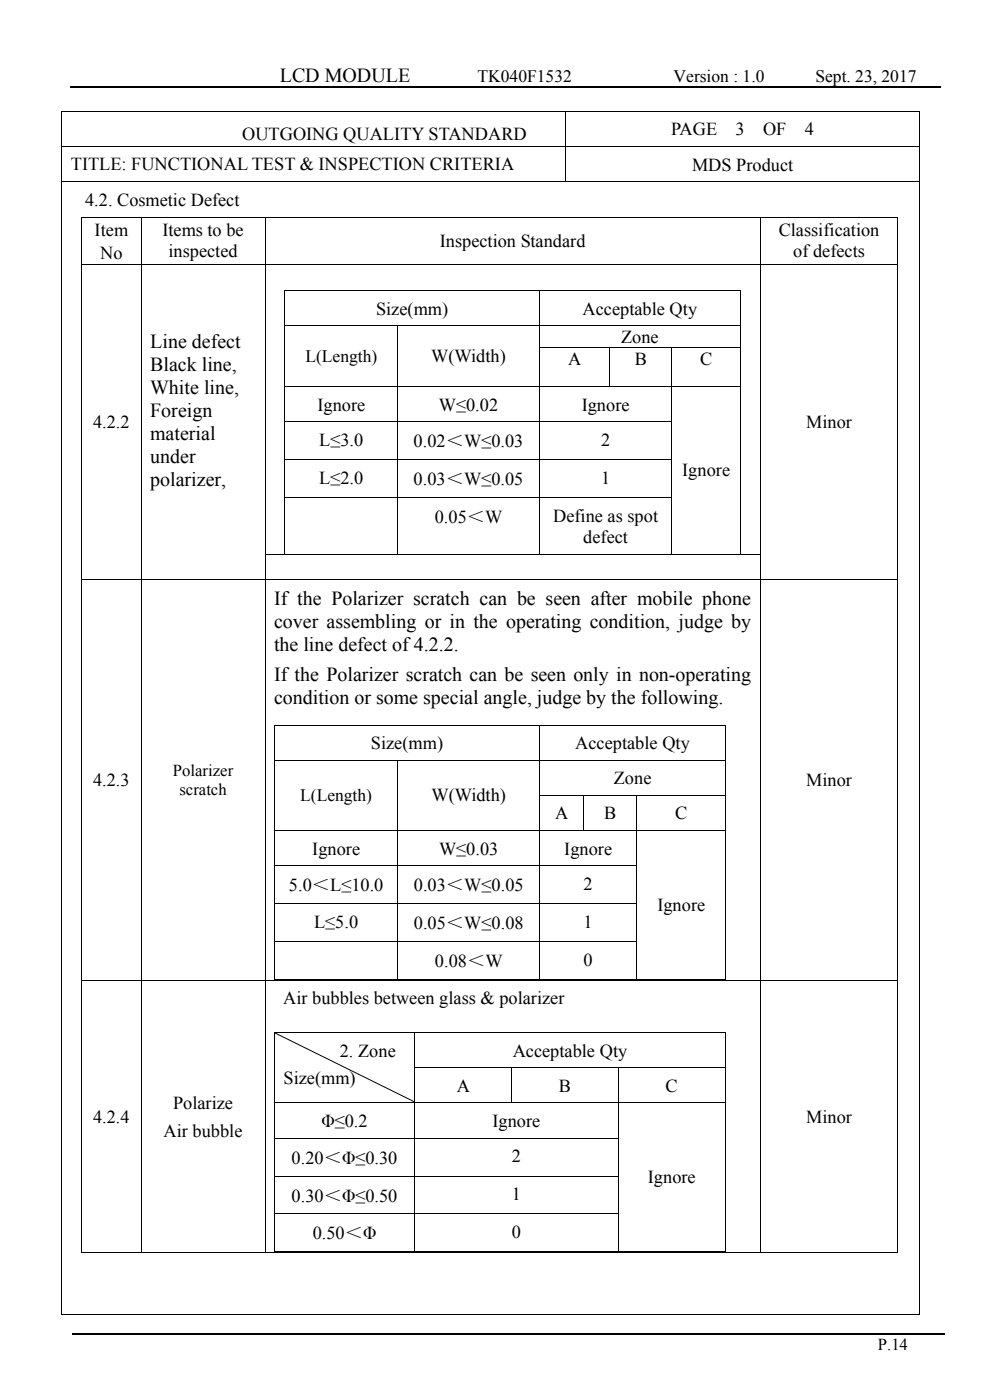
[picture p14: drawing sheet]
<svg xmlns="http://www.w3.org/2000/svg" width="210mm" height="297mm" viewBox="0 0 210 297" stroke-linecap="round" stroke-linejoin="round" font-family="sans-serif">
<defs><g id="words">
<g font-size="4.2">
<text x="59.3" y="17.5">LCD MODULE</text>
<text x="31.8" y="73.8">Line defect</text>
<text x="31.8" y="78.7">Black line,</text>
<text x="31.8" y="83.6">White line,</text>
<text x="31.8" y="88.4">Foreign</text>
<text x="31.8" y="93.3">material</text>
<text x="31.8" y="98.2">under</text>
<text x="31.8" y="103">polarizer,</text>
<text x="58" y="128.2">If the Polarizer scratch can be seen after mobile phone</text>
<text x="58" y="133.1">cover assembling or in the operating condition, judge by</text>
<text x="58" y="138">the line defect of4.2.2.</text>
<text x="58" y="144.2">If the Polarizer scratch can be seen only in non-operating</text>
<text x="58" y="149.1">condition or some special angle, judge by the following.</text>
</g>
<g font-size="3.9">
<text x="51.3" y="29.6">OUTGOING QUALITY STANDARD</text>
<text x="142.2" y="28.7">PAGE</text>
<text x="155.8" y="28.7">3</text>
<text x="161.6" y="28.7">OF</text>
<text x="170.5" y="28.7">4</text>
<text x="15" y="36.1">TITLE: FUNCTIONAL TEST &amp; INSPECTION CRITERIA</text>
<text x="146.6" y="36.1">MDS Product</text>
<text x="18" y="43.6">4.2. Cosmetic Defect</text>
<text x="20" y="50">Item</text>
<text x="34.4" y="50">Items to be</text>
<text x="93.2" y="52.4">Inspection Standard</text>
<text x="164.9" y="50">Classification</text>
<text x="21.2" y="54.8">No</text>
<text x="35.7" y="54.5">inspected</text>
<text x="168" y="54.5">ofdefects</text>
<text x="79.7" y="66.7">Size(mm)</text>
<text x="123.4" y="66.7">Acceptable Qty</text>
<text x="91.3" y="76.8">W(Width)</text>
<text x="120.3" y="77.3">A</text>
<text x="131.6" y="72.7">Zone</text>
<text x="134.5" y="77.3">B</text>
<text x="148.3" y="77.3">C</text>
<text x="67.2" y="87">Ignore</text>
<text x="92.9" y="87">W≤0.02</text>
<text x="123.2" y="87">Ignore</text>
<text x="19.7" y="90.8">4.2.2</text>
<text x="67.6" y="94.5">L≤3.0</text>
<text x="87.6" y="94.8">0.02＜W≤0.03</text>
<text x="127.3" y="94.5">2</text>
<text x="170.8" y="90.8">Minor</text>
<text x="144.5" y="100.9">Ignore</text>
<text x="67.6" y="102.5">L≤2.0</text>
<text x="87.6" y="102.8">0.03＜W≤0.05</text>
<text x="127.3" y="102.5">1</text>
<text x="92.1" y="110.9">0.05＜W</text>
<text x="117.2" y="110.6">Define as spot</text>
<text x="123.5" y="115">defect</text>
<text x="78.6" y="158.7">Size(mm)</text>
<text x="121.9" y="158.7">Acceptable Qty</text>
<text x="19.7" y="166.7">4.2.3</text>
<text x="130" y="166.2">Zone</text>
<text x="170.8" y="166.7">Minor</text>
<text x="91.4" y="169.8">W(Width)</text>
<text x="117.6" y="173.7">A</text>
<text x="128" y="173.7">B</text>
<text x="143" y="173.7">C</text>
<text x="66.1" y="181.1">Ignore</text>
<text x="93" y="181.1">W≤0.03</text>
<text x="119.5" y="181.1">Ignore</text>
<text x="61.2" y="188.9">5.0＜L≤10.0</text>
<text x="87.7" y="188.9">0.03＜W≤0.05</text>
<text x="123.6" y="188.6">2</text>
<text x="66.5" y="196.6">L≤5.0</text>
<text x="87.7" y="196.9">0.05＜W≤0.08</text>
<text x="123.6" y="196.6">1</text>
<text x="139.2" y="193.1">Ignore</text>
<text x="92.1" y="205">0.08＜W</text>
<text x="123.6" y="204.7">0</text>
<text x="60" y="212.9">Air bubbles between glass &amp; polarizer</text>
<text x="72" y="223.9">2. Zone</text>
<text x="108.6" y="223.9">Acceptable Qty</text>
<text x="60" y="229.8">Size(mm)</text>
<text x="96.7" y="231.4">A</text>
<text x="118.4" y="231.4">B</text>
<text x="141" y="231.4">C</text>
<text x="19.7" y="238">4.2.4</text>
<text x="36.7" y="235">Polarize</text>
<text x="68.1" y="238.8">Φ≤0.2</text>
<text x="104.3" y="238.8">Ignore</text>
<text x="170.8" y="238">Minor</text>
<text x="34.6" y="240.9">Air bubble</text>
<text x="61.8" y="246.6">0.20＜Φ≤0.30</text>
<text x="108.4" y="246.3">2</text>
<text x="137.2" y="250.8">Ignore</text>
<text x="61.8" y="254.6">0.30＜Φ≤0.50</text>
<text x="108.4" y="254.3">1</text>
<text x="66.2" y="262.7">0.50＜Φ</text>
<text x="108.4" y="262.3">0</text>
</g>
<g font-size="3.7">
<text x="101.2" y="17.5">TK040F1532</text>
<text x="142.7" y="17.5">Version : 1.0</text>
<text x="172.7" y="17.5">Sept. 23, 2017</text>
<text x="64.7" y="76.7">L(Length)</text>
<text x="63.6" y="169.8">L(Length)</text>
</g>
<g font-size="3.5">
<text x="36.6" y="164.5">Polarizer</text>
<text x="38" y="168.5">scratch</text>
<text x="185.9" y="286.1">P.14</text>
</g>
</g></defs>
<path d="M14.9 18.5h184.4M15.2 282.7h162.8M178.3 282.7h21.7" fill="none" stroke="#000" stroke-width=".25"/>
<g fill="#000">
<path d="M56.9 18.4h.2v.2h-.2zM87.9 18.4h.3v.2h-.3zM138.7 18.4h.3v.2h-.3zM167.3 18.4h.3v.2h-.3zM13 23.5h.2v.2h-.2zM13 31h.2v.2h-.2zM13 38.5h.2v.1h-.2zM119.7 23.5h.2v.2h-.2zM119.7 31h.2v.2h-.2zM119.7 38.5h.2v.1h-.2zM194.7 23.5h.2v.2h-.2zM194.7 31h.2v.2h-.2z"/>
<path d="M194.7 38.5h.2v.1h-.2zM13 45.9h.2v.2h-.2zM13 56.1h.2v.1h-.2zM17.2 45.9h.2v.2h-.2zM17.2 56.1h.2v.1h-.2zM29.8 45.9h.2v.2h-.2zM29.8 56.1h.2v.1h-.2zM56 45.9h.2v.2h-.2zM56 56.1h.2v.1h-.2zM161 45.9h.1v.2h-.1zM161 56.1h.1v.1h-.1zM190.1 45.9h.2v.2h-.2z"/>
<path d="M190.1 56.1h.2v.1h-.2zM194.7 45.9h.2v.2h-.2zM194.7 56.1h.2v.1h-.2zM13 61.5h.2v.2h-.2zM13 69h.2v.1h-.2zM13 73.6h.2v.2h-.2zM17.2 61.5h.2v.2h-.2zM17.2 69h.2v.1h-.2zM17.2 73.6h.2v.2h-.2zM29.8 61.5h.2v.2h-.2zM29.8 69h.2v.1h-.2zM29.8 73.6h.2v.2h-.2z"/>
<path d="M56 61.5h.2v.2h-.2zM56 69h.2v.1h-.2zM56 73.6h.2v.2h-.2zM60.3 61.5h.1v.2h-.1zM60.3 69h.1v.1h-.1zM60.3 73.6h.1v.2h-.1zM84.2 69h.1v.1h-.1zM84.2 73.6h.1v.2h-.1zM114.2 61.5h.1v.2h-.1zM114.2 69h.1v.1h-.1zM114.2 73.6h.1v.2h-.1zM129.1 73.6h.2v.2h-.2z"/>
<path d="M142.2 73.6h.2v.2h-.2zM156.8 61.5h.1v.2h-.1zM156.8 69h.1v.1h-.1zM156.8 73.6h.1v.2h-.1zM161 61.5h.1v.2h-.1zM161 69h.1v.1h-.1zM161 73.6h.1v.2h-.1zM190.1 61.5h.2v.2h-.2zM190.1 69h.2v.1h-.2zM190.1 73.6h.2v.2h-.2zM194.7 61.5h.2v.2h-.2zM194.7 69h.2v.1h-.2z"/>
<path d="M194.7 73.6h.2v.2h-.2zM13 81.9h.2v.1h-.2zM13 89.3h.2v.2h-.2zM13 97.4h.2v.1h-.2zM17.2 81.9h.2v.1h-.2zM17.2 89.3h.2v.2h-.2zM17.2 97.4h.2v.1h-.2zM29.8 81.9h.2v.1h-.2zM29.8 89.3h.2v.2h-.2zM29.8 97.4h.2v.1h-.2zM56 81.9h.2v.1h-.2zM56 89.3h.2v.2h-.2z"/>
<path d="M56 97.4h.2v.1h-.2zM60.3 81.9h.1v.1h-.1zM60.3 89.3h.1v.2h-.1zM60.3 97.4h.1v.1h-.1zM84.2 81.9h.1v.1h-.1zM84.2 89.3h.1v.2h-.1zM84.2 97.4h.1v.1h-.1zM114.2 81.9h.1v.1h-.1zM114.2 89.3h.1v.2h-.1zM114.2 97.4h.1v.1h-.1zM129.1 81.9h.2v.1h-.2zM142.2 81.9h.2v.1h-.2z"/>
<path d="M142.2 89.3h.2v.2h-.2zM142.2 97.4h.2v.1h-.2zM156.8 81.9h.1v.1h-.1zM156.8 89.3h.1v.2h-.1zM156.8 97.4h.1v.1h-.1zM161 81.9h.1v.1h-.1zM161 89.3h.1v.2h-.1zM161 97.4h.1v.1h-.1zM190.1 81.9h.2v.1h-.2zM190.1 89.3h.2v.2h-.2zM190.1 97.4h.2v.1h-.2zM194.7 81.9h.2v.1h-.2z"/>
<path d="M194.7 89.3h.2v.2h-.2zM194.7 97.4h.2v.1h-.2zM13 105.4h.2v.2h-.2zM13 117.3h.2v.2h-.2zM17.2 105.4h.2v.2h-.2zM17.2 117.3h.2v.2h-.2zM29.8 105.4h.2v.2h-.2zM29.8 117.3h.2v.2h-.2zM56 105.4h.2v.2h-.2zM56 117.3h.2v.2h-.2zM60.3 105.4h.1v.2h-.1zM60.3 117.3h.1v.2h-.1z"/>
<path d="M84.2 105.4h.1v.2h-.1zM84.2 117.3h.1v.2h-.1zM114.2 105.4h.1v.2h-.1zM114.2 117.3h.1v.2h-.1zM142.2 105.4h.2v.2h-.2zM142.2 117.3h.2v.2h-.2zM156.8 105.4h.1v.2h-.1zM156.8 117.3h.1v.2h-.1zM161 105.4h.1v.2h-.1zM161 117.3h.1v.2h-.1zM190.1 105.4h.2v.2h-.2zM190.1 117.3h.2v.2h-.2z"/>
<path d="M194.7 105.4h.2v.2h-.2zM194.7 117.3h.2v.2h-.2zM13 122.8h.2v.1h-.2zM17.2 122.8h.2v.1h-.2zM29.8 122.8h.2v.1h-.2zM56 122.8h.2v.1h-.2zM161 122.8h.1v.1h-.1zM190.1 122.8h.2v.1h-.2zM194.7 122.8h.2v.1h-.2zM58.1 153.6h.1v.1h-.1zM114.2 153.6h.2v.1h-.2zM153.6 153.6h.2v.1h-.2z"/>
<path d="M58.1 161h.1v.2h-.1zM58.1 168.5h.1v.2h-.1zM58.1 176h.1v.1h-.1zM84.2 161h.2v.2h-.2zM84.2 168.5h.2v.2h-.2zM84.2 176h.2v.1h-.2zM114.2 161h.2v.2h-.2zM114.2 168.5h.2v.2h-.2zM114.2 176h.2v.1h-.2zM123.6 168.5h.1v.2h-.1zM123.6 176h.1v.1h-.1zM134.8 168.5h.2v.2h-.2z"/>
<path d="M134.8 176h.2v.1h-.2zM153.6 161h.2v.2h-.2zM153.6 168.5h.2v.2h-.2zM153.6 176h.2v.1h-.2zM58.1 183.4h.1v.2h-.1zM58.1 191.4h.1v.2h-.1zM58.1 199.5h.1v.2h-.1zM84.2 183.4h.2v.2h-.2zM84.2 191.4h.2v.2h-.2zM84.2 199.5h.2v.2h-.2zM114.2 183.4h.2v.2h-.2zM114.2 191.4h.2v.2h-.2z"/>
<path d="M114.2 199.5h.2v.2h-.2zM134.8 183.4h.2v.2h-.2zM134.8 191.4h.2v.2h-.2zM134.8 199.5h.2v.2h-.2zM153.6 183.4h.2v.2h-.2zM153.6 191.4h.2v.2h-.2zM153.6 199.5h.2v.2h-.2zM13 207.7h.2v.2h-.2zM17.2 207.7h.2v.2h-.2zM29.8 207.7h.2v.2h-.2zM56 207.7h.2v.2h-.2zM58.1 207.5h.1v.2h-.1z"/>
<path d="M58.1 218.7h.1v.2h-.1zM84.2 207.5h.2v.2h-.2zM87.8 218.7h.1v.2h-.1zM114.2 207.5h.2v.2h-.2zM134.8 207.5h.2v.2h-.2zM153.6 218.7h.2v.2h-.2zM153.6 207.5h.2v.2h-.2zM161 207.7h.1v.2h-.1zM190.1 207.7h.2v.2h-.2zM194.7 207.7h.2v.2h-.2zM58.1 226.2h.1v.2h-.1zM58.1 233.7h.1v.1h-.1z"/>
<path d="M87.8 226.2h.1v.2h-.1zM87.8 233.7h.1v.1h-.1zM108.3 226.2h.2v.2h-.2zM108.3 233.7h.2v.1h-.2zM130.8 226.2h.2v.2h-.2zM130.8 233.7h.2v.1h-.2zM153.6 226.2h.2v.2h-.2zM153.6 233.7h.2v.1h-.2zM58.1 241.1h.1v.2h-.1zM58.1 249.1h.1v.2h-.1zM58.1 257.2h.1v.1h-.1zM87.8 241.1h.1v.2h-.1z"/>
<path d="M87.8 249.1h.1v.2h-.1zM87.8 257.2h.1v.1h-.1zM130.8 241.1h.2v.2h-.2zM130.8 249.1h.2v.2h-.2zM130.8 257.2h.2v.1h-.2zM153.6 241.1h.2v.2h-.2zM153.6 249.1h.2v.2h-.2zM153.6 257.2h.2v.1h-.2zM13 265.4h.2v.1h-.2zM17.2 265.4h.2v.1h-.2zM29.8 265.4h.2v.1h-.2zM56 265.4h.2v.1h-.2z"/>
<path d="M58.1 265.2h.1v.2h-.1zM87.8 265.2h.1v.2h-.1zM130.8 265.2h.2v.2h-.2zM153.6 265.2h.2v.2h-.2zM161 265.4h.1v.1h-.1zM190.1 265.4h.2v.1h-.2zM194.7 265.4h.2v.1h-.2zM194.7 278.5h.2v.2h-.2zM178 282.5h.3v.3h-.3z"/>
</g>
<g fill="none" stroke="#000" stroke-width=".21">
<path d="M13.1 23.7v7.3M13.1 31.2v7.3M13.1 38.6v7.3M13.2 23.6h106.5M13.2 31.1h106.5M13.2 38.5h106.5M119.8 23.7v7.3M119.8 31.2v7.3M119.9 23.6h74.8M119.9 31.1h74.8M119.9 38.5h74.8M194.8 23.7v7.3"/>
<path d="M194.8 31.2v7.3M194.8 38.6v7.3M13.1 46.1v10M13.1 56.2v5.3M17.3 46.1v10M17.3 56.2v5.3M17.4 46h12.4M17.4 56.1h12.4M29.9 46.1v10M29.9 56.2v5.3M30 46h26M30 56.1h26"/>
<path d="M56.1 46.1v10M56.1 56.2v5.3M56.2 46h104.8M56.2 56.1h104.8M161 46.1v10M161 56.2v5.3M161.1 46h29M161.1 56.1h29M190.2 46.1v10M190.2 56.2v5.3M194.8 46.1v10M194.8 56.2v5.3"/>
<path d="M13.1 61.7v7.3M13.1 69.1v4.5M13.1 73.8v8.1M17.3 61.7v7.3M17.3 69.1v4.5M17.3 73.8v8.1M29.9 61.7v7.3M29.9 69.1v4.5M29.9 73.8v8.1M56.1 61.7v7.3M56.1 69.1v4.5M56.1 73.8v8.1"/>
<path d="M60.3 61.7v7.3M60.3 69.1v4.5M60.3 73.8v8.1M60.4 61.6h53.8M60.4 69h23.8M84.3 69.1v4.5M84.3 73.8v8.1M84.3 69h29.9M114.2 61.7v7.3M114.2 69.1v4.5M114.2 73.8v8.1M114.3 61.6h42.5"/>
<path d="M114.3 69h42.5M114.3 73.7h14.8M129.2 73.8v8.1M129.3 73.7h12.9M142.3 73.8v8.1M142.4 73.7h14.4M156.8 61.7v7.3M156.8 69.1v4.5M156.8 73.8v8.1M161 61.7v7.3M161 69.1v4.5M161 73.8v8.1"/>
<path d="M190.2 61.7v7.3M190.2 69.1v4.5M190.2 73.8v8.1M194.8 61.7v7.3M194.8 69.1v4.5M194.8 73.8v8.1M13.1 82v7.3M13.1 89.5v7.9M13.1 97.5v7.9M17.3 82v7.3M17.3 89.5v7.9M17.3 97.5v7.9"/>
<path d="M29.9 82v7.3M29.9 89.5v7.9M29.9 97.5v7.9M56.1 82v7.3M56.1 89.5v7.9M56.1 97.5v7.9M60.3 82v7.3M60.3 89.5v7.9M60.3 97.5v7.9M60.4 82h23.8M60.4 89.4h23.8M60.4 97.4h23.8"/>
<path d="M84.3 82v7.3M84.3 89.5v7.9M84.3 97.5v7.9M84.3 82h29.9M84.3 89.4h29.9M84.3 97.4h29.9M114.2 82v7.3M114.2 89.5v7.9M114.2 97.5v7.9M114.3 82h14.8M114.3 89.4h27.9M114.3 97.4h27.9"/>
<path d="M129.3 82h12.9M142.3 82v7.3M142.3 89.5v7.9M142.3 97.5v7.9M142.4 82h14.4M156.8 82v7.3M156.8 89.5v7.9M156.8 97.5v7.9M161 82v7.3M161 89.5v7.9M161 97.5v7.9M190.2 82v7.3"/>
<path d="M190.2 89.5v7.9M190.2 97.5v7.9M194.8 82v7.3M194.8 89.5v7.9M194.8 97.5v7.9M13.1 105.6v11.7M13.1 117.5v5.3M17.3 105.6v11.7M17.3 117.5v5.3M29.9 105.6v11.7M29.9 117.5v5.3M56.1 105.6v11.7"/>
<path d="M56.1 117.5v5.3M56.2 117.4h4.1M60.3 105.6v11.7M60.4 105.5h23.8M60.4 117.4h23.8M84.3 105.6v11.7M84.3 105.5h29.9M84.3 117.4h29.9M114.2 105.6v11.7M114.3 105.5h27.9M114.3 117.4h27.9M142.3 105.6v11.7"/>
<path d="M142.4 117.4h14.4M156.8 105.6v11.7M156.9 117.4h4.1M161 105.6v11.7M161 117.5v5.3M190.2 105.6v11.7M190.2 117.5v5.3M194.8 105.6v11.7M194.8 117.5v5.3M13.1 122.9v84.8M17.3 122.9v84.8M17.4 122.8h12.4"/>
<path d="M29.9 122.9v84.8M30 122.8h26M56.1 122.9v84.8M56.2 122.8h104.8M161 122.9v84.8M161.1 122.8h29M190.2 122.9v84.8M194.8 122.9v84.8M58.1 153.7v7.3M58.2 153.7h56M114.3 153.7v7.3M114.4 153.7h39.2"/>
<path d="M153.7 153.7v7.3M58.1 161.2v7.3M58.1 168.7v7.3M58.1 176.1v7.3M58.2 161.1h26M58.2 176h26M84.3 161.2v7.3M84.3 168.7v7.3M84.3 176.1v7.3M84.4 161.1h29.8M84.4 176h29.8M114.3 161.2v7.3"/>
<path d="M114.3 168.7v7.3M114.3 176.1v7.3M114.4 161.1h39.2M114.4 168.6h9.2M114.4 176h9.2M123.7 168.7v7.3M123.7 168.6h11.1M123.7 176h11.1M134.9 168.7v7.3M134.9 176.1v7.3M135 168.6h18.6M135 176h18.6"/>
<path d="M153.7 161.2v7.3M153.7 168.7v7.3M153.7 176.1v7.3M58.1 183.6v7.8M58.1 191.6v7.9M58.1 199.7v7.8M58.2 183.5h26M58.2 191.5h26M58.2 199.6h26M84.3 183.6v7.8M84.3 191.6v7.9M84.3 199.7v7.8"/>
<path d="M84.4 183.5h29.8M84.4 191.5h29.8M84.4 199.6h29.8M114.3 183.6v7.8M114.3 191.6v7.9M114.3 199.7v7.8M114.4 183.5h20.4M114.4 191.5h20.4M114.4 199.6h20.4M134.9 183.6v7.8M134.9 191.6v7.9M134.9 199.7v7.8"/>
<path d="M153.7 183.6v7.8M153.7 191.6v7.9M153.7 199.7v7.8M13.1 207.9v57.5M17.3 207.9v57.5M17.4 207.8h12.4M29.9 207.9v57.5M30 207.8h26M56.1 207.9v57.5M56.2 207.8h104.8M58.1 218.9v7.3M58.2 207.6h26"/>
<path d="M58.2 218.8h29.6M58.2 218.9l29.6 14.6M84.4 207.6h29.8M87.8 218.9v7.3M87.9 218.8h65.7M114.4 207.6h20.4M135 207.6h18.6M153.7 218.9v7.3M161 207.9v57.5M161.1 207.8h29M190.2 207.9v57.5M194.8 207.9v57.5"/>
<path d="M58.1 226.4v7.3M58.1 233.8v7.3M58.2 233.7h29.6M87.8 226.4v7.3M87.8 233.8v7.3M87.9 226.3h20.4M87.9 233.7h20.4M108.4 226.4v7.3M108.5 226.3h22.3M108.5 233.7h22.3M130.9 226.4v7.3M130.9 233.8v7.3"/>
<path d="M131 226.3h22.6M131 233.7h22.6M153.7 226.4v7.3M153.7 233.8v7.3M58.1 241.3v7.8M58.1 249.3v7.9M58.1 257.3v7.9M58.2 241.2h29.6M58.2 249.2h29.6M58.2 257.3h29.6M87.8 241.3v7.8M87.8 249.3v7.9"/>
<path d="M87.8 257.3v7.9M87.9 241.2h42.9M87.9 249.2h42.9M87.9 257.3h42.9M130.9 241.3v7.8M130.9 249.3v7.9M130.9 257.3v7.9M153.7 241.3v7.8M153.7 249.3v7.9M153.7 257.3v7.9M13.1 265.5v13M13.2 278.6h181.5"/>
<path d="M17.4 265.5h12.4M30 265.5h26M56.2 265.5h104.8M58.2 265.3h29.6M87.9 265.3h42.9M131 265.3h22.6M161.1 265.5h29M194.8 265.5v13"/>
</g>
<use href="#words"/>
</svg>
